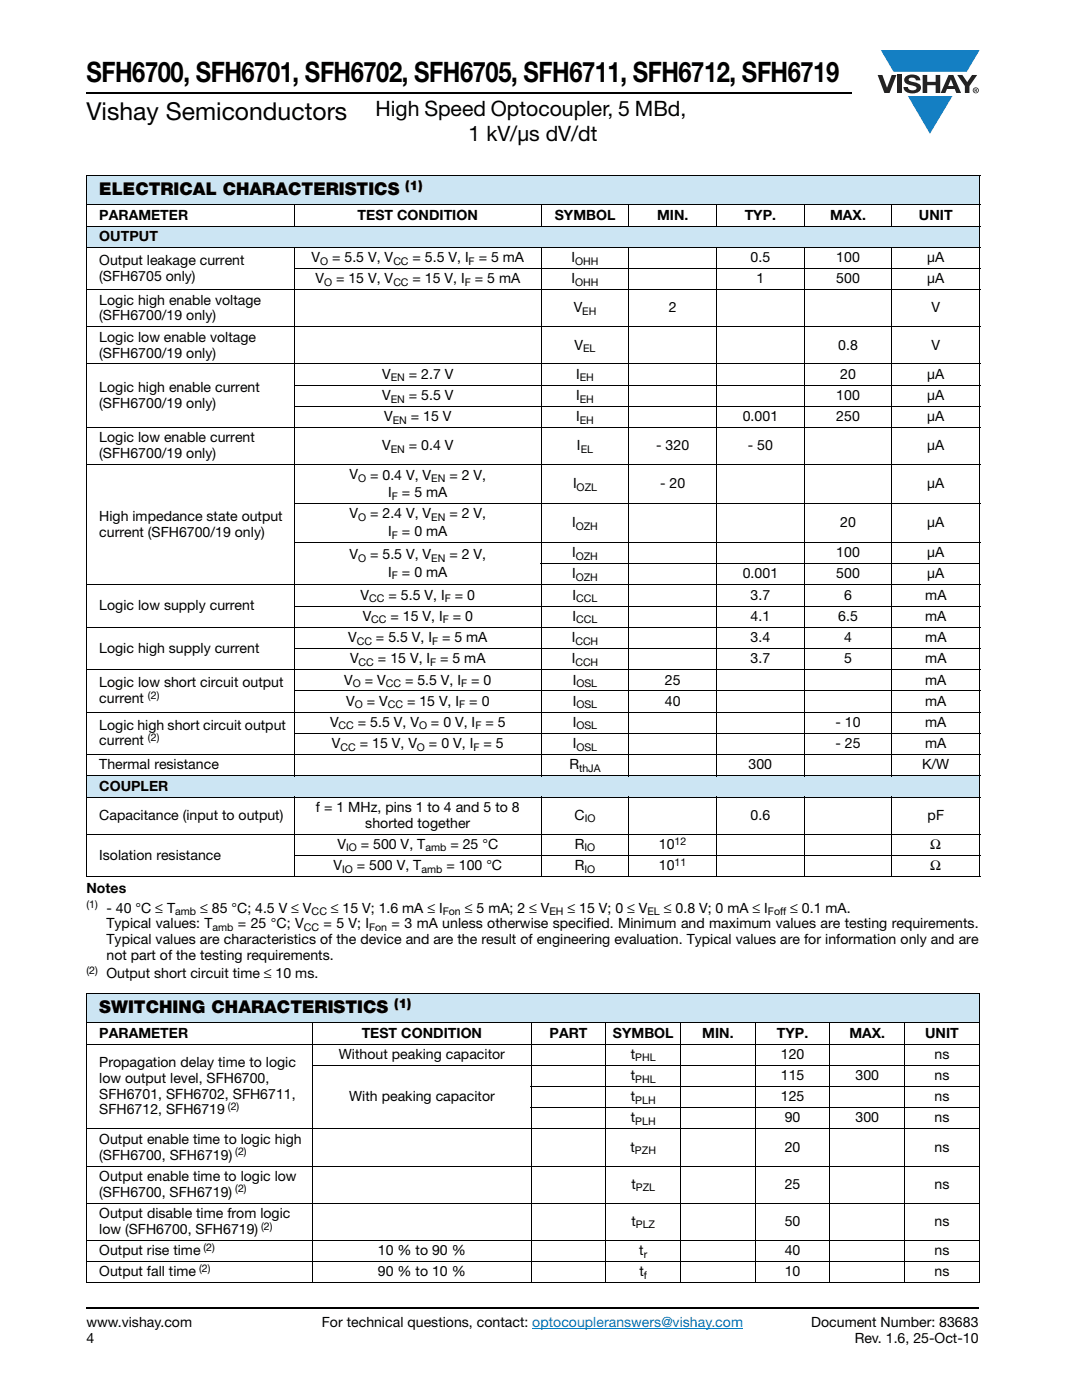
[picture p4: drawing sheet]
<svg xmlns="http://www.w3.org/2000/svg" width="216mm" height="279mm" viewBox="0 0 216 279" stroke-linecap="round" stroke-linejoin="round" font-family="sans-serif">
<defs><g id="words">
<text font-size="5.6" x="17.3" y="16.4">SFH6700, SFH6701, SFH6702, SFH6705, SFH6711, SFH6712, SFH6719</text>
<text font-size="4.9" x="17.3" y="24">Vishay Semiconductors</text>
<g font-size="4.2">
<text x="74.9" y="23.1">High Speed Optocoupler, 5 MBd,</text>
<text x="93.5" y="28.1">1 kV/μs dV/dt</text>
</g>
<g font-size="3.5">
<text x="19.8" y="38.9">ELECTRICAL CHARACTERISTICS</text>
<text x="19.8" y="202.2">SWITCHING CHARACTERISTICS</text>
</g>
<g font-size="2.8">
<text x="19.8" y="43.8">PARAMETER</text>
<text x="71.4" y="43.8">TEST CONDITION</text>
<text x="110.7" y="43.8">SYMBOL</text>
<text x="131.1" y="43.8">MIN.</text>
<text x="148.6" y="43.8">TYP.</text>
<text x="165.7" y="43.8">MAX.</text>
<text x="183.4" y="43.8">UNIT</text>
<text x="19.8" y="48.1">OUTPUT</text>
<text x="19.8" y="52.8">Output leakage current</text>
<text x="62.2" y="52.3">V</text>
<text x="66.3" y="52.3">= 5.5 V, V</text>
<text x="82.3" y="52.3">= 5.5 V, I</text>
<text x="95.5" y="52.3">= 5 mA</text>
<text x="114" y="52.3">I</text>
<text x="149.8" y="52.3">0.5</text>
<text x="166.9" y="52.3">100</text>
<text x="185" y="52.3">μA</text>
<text x="19.8" y="56">(SFH6705 only)</text>
<text x="62.9" y="56.5">V</text>
<text x="67.1" y="56.5">= 15 V, V</text>
<text x="82.3" y="56.5">= 15 V, I</text>
<text x="94.7" y="56.5">= 5 mA</text>
<text x="114" y="56.5">I</text>
<text x="150.9" y="56.5">1</text>
<text x="166.9" y="56.5">500</text>
<text x="185" y="56.5">μA</text>
<text x="19.8" y="60.8">Logic high enable voltage</text>
<text x="19.8" y="63.9">(SFH6700/19 only)</text>
<text x="114.5" y="62.4">V</text>
<text x="133.5" y="62.4">2</text>
<text x="185.9" y="62.4">V</text>
<text x="19.8" y="68.2">Logic low enable voltage</text>
<text x="19.8" y="71.4">(SFH6700/19 only)</text>
<text x="114.6" y="69.8">V</text>
<text x="167.3" y="69.8">0.8</text>
<text x="185.9" y="69.8">V</text>
<text x="76.3" y="75.6">V</text>
<text x="81.6" y="75.6">= 2.7 V</text>
<text x="115" y="75.6">I</text>
<text x="167.7" y="75.6">20</text>
<text x="185" y="75.6">μA</text>
<text x="19.8" y="78.2">Logic high enable current</text>
<text x="19.8" y="81.4">(SFH6700/19 only)</text>
<text x="76.3" y="79.8">V</text>
<text x="81.6" y="79.8">= 5.5 V</text>
<text x="115" y="79.8">I</text>
<text x="166.9" y="79.8">100</text>
<text x="185" y="79.8">μA</text>
<text x="19.8" y="88.3">Logic low enable current</text>
<text x="76.3" y="89.9">V</text>
<text x="76.6" y="84.1">V</text>
<text x="81.6" y="89.9">= 0.4 V</text>
<text x="82" y="84.1">= 15 V</text>
<text x="115" y="84.1">I</text>
<text x="115.1" y="89.9">I</text>
<text x="130.9" y="89.9">- 320</text>
<text x="148.2" y="84.1">0.001</text>
<text x="149.2" y="89.9">- 50</text>
<text x="166.9" y="84.1">250</text>
<text x="185" y="89.9">μA</text>
<text x="185" y="84.1">μA</text>
<text x="19.8" y="91.5">(SFH6700/19 only)</text>
<text x="69.7" y="95.7">V</text>
<text x="73.9" y="95.7">= 0.4 V, V</text>
<text x="89.7" y="95.7">= 2 V,</text>
<text x="77.5" y="99.2">I</text>
<text x="80.2" y="99.2">= 5 mA</text>
<text x="114.3" y="97.5">I</text>
<text x="131.7" y="97.5">- 20</text>
<text x="185" y="97.5">μA</text>
<text x="19.8" y="104">High impedance state output</text>
<text x="19.8" y="107.1">current (SFH6700/19 only)</text>
<text x="69.7" y="103.4">V</text>
<text x="73.9" y="103.4">= 2.4 V, V</text>
<text x="77.5" y="107">I</text>
<text x="80.2" y="107">= 0 mA</text>
<text x="89.7" y="103.4">= 2 V,</text>
<text x="114.2" y="105.2">I</text>
<text x="167.7" y="105.2">20</text>
<text x="185" y="105.2">μA</text>
<text x="69.7" y="111.6">V</text>
<text x="73.9" y="111.6">= 5.5 V, V</text>
<text x="89.7" y="111.6">= 2 V,</text>
<text x="114.2" y="111.2">I</text>
<text x="166.9" y="111.2">100</text>
<text x="185" y="111.2">μA</text>
<text x="72" y="119.7">V</text>
<text x="77.5" y="115.1">I</text>
<text x="77.5" y="119.7">= 5.5 V, I</text>
<text x="80.2" y="115.1">= 0 mA</text>
<text x="90.7" y="119.7">= 0</text>
<text x="114.2" y="115.4">I</text>
<text x="114.3" y="119.7">I</text>
<text x="148.2" y="115.4">0.001</text>
<text x="149.8" y="119.7">3.7</text>
<text x="166.9" y="115.4">500</text>
<text x="168.5" y="119.7">6</text>
<text x="184.6" y="119.7">mA</text>
<text x="185" y="115.4">μA</text>
<text x="19.8" y="121.8">Logic low supply current</text>
<text x="72.4" y="123.9">V</text>
<text x="77.9" y="123.9">= 15 V, I</text>
<text x="90.3" y="123.9">= 0</text>
<text x="114.3" y="123.9">I</text>
<text x="149.8" y="123.9">4.1</text>
<text x="167.3" y="123.9">6.5</text>
<text x="184.6" y="123.9">mA</text>
<text x="19.8" y="130.3">Logic high supply current</text>
<text x="69.5" y="128.1">V</text>
<text x="75" y="128.1">= 5.5 V, I</text>
<text x="88.2" y="128.1">= 5 mA</text>
<text x="114.1" y="128.1">I</text>
<text x="149.8" y="128.1">3.4</text>
<text x="168.5" y="128.1">4</text>
<text x="184.6" y="128.1">mA</text>
<text x="19.8" y="137.1">Logic low short circuit output</text>
<text x="68.7" y="136.6">V</text>
<text x="69.8" y="132.4">V</text>
<text x="72.8" y="136.6">= V</text>
<text x="75.4" y="132.4">= 15 V, I</text>
<text x="80.8" y="136.6">= 5.5 V, I</text>
<text x="87.8" y="132.4">= 5 mA</text>
<text x="94" y="136.6">= 0</text>
<text x="114.1" y="132.4">I</text>
<text x="114.3" y="136.6">I</text>
<text x="132.7" y="136.6">25</text>
<text x="149.8" y="132.4">3.7</text>
<text x="168.5" y="132.4">5</text>
<text x="184.6" y="136.6">mA</text>
<text x="184.6" y="132.4">mA</text>
<text x="19.8" y="140.3">current</text>
<text x="69.1" y="140.8">V</text>
<text x="73.2" y="140.8">= V</text>
<text x="81.2" y="140.8">= 15 V, I</text>
<text x="93.6" y="140.8">= 0</text>
<text x="114.3" y="140.8">I</text>
<text x="132.7" y="140.8">40</text>
<text x="184.6" y="140.8">mA</text>
<text x="19.8" y="145.6">Logic high short circuit output</text>
<text x="19.8" y="148.8">current</text>
<text x="65.8" y="145.1">V</text>
<text x="66.2" y="149.3">V</text>
<text x="71.4" y="145.1">= 5.5 V, V</text>
<text x="71.8" y="149.3">= 15 V, V</text>
<text x="85.6" y="149.3">= 0 V, I</text>
<text x="86" y="145.1">= 0 V, I</text>
<text x="96.5" y="149.3">= 5</text>
<text x="96.9" y="145.1">= 5</text>
<text x="114.3" y="149.3">I</text>
<text x="114.3" y="145.1">I</text>
<text x="166.7" y="145.1">- 10</text>
<text x="166.7" y="149.3">- 25</text>
<text x="184.6" y="145.1">mA</text>
<text x="184.6" y="149.3">mA</text>
<text x="19.8" y="153.5">Thermal resistance</text>
<text x="113.6" y="153.5">R</text>
<text x="149.4" y="153.5">300</text>
<text x="184" y="153.5">K/W</text>
<text x="19.8" y="157.8">COUPLER</text>
<text x="19.8" y="163.6">Capacitance (input to output)</text>
<text x="63" y="162">f = 1 MHz, pins 1 to 4 and 5 to 8</text>
<text x="72.9" y="165.2">shorted together</text>
<text x="114.6" y="163.6">C</text>
<text x="149.8" y="163.6">0.6</text>
<text x="185.1" y="163.6">pF</text>
<text x="19.8" y="171.5">Isolation resistance</text>
<text x="66.5" y="173.7">V</text>
<text x="67.3" y="169.4">V</text>
<text x="71.2" y="173.7">= 500 V, T</text>
<text x="72" y="169.4">= 500 V, T</text>
<text x="89.1" y="173.7">= 100 °C</text>
<text x="89.9" y="169.4">= 25 °C</text>
<text x="114.7" y="169.4">R</text>
<text x="114.7" y="173.7">R</text>
<text x="131.5" y="169.4">10</text>
<text x="131.5" y="173.7">10</text>
<text x="185.6" y="169.4">Ω</text>
<text x="185.6" y="173.7">Ω</text>
<text x="17.3" y="178.2">Notes</text>
<text x="21.3" y="182.1">- 40 °C ≤ T</text>
<text x="21.3" y="185.3">Typical values: T</text>
<text x="39.9" y="182.1">≤ 85 °C; 4.5 V ≤ V</text>
<text x="47.5" y="185.3">= 25 °C; V</text>
<text x="64.5" y="185.3">= 5 V; I</text>
<text x="66" y="182.1">≤ 15 V; 1.6 mA ≤ I</text>
<text x="78.1" y="185.3">= 3 mA unless otherwise specified. Minimum and maximum values are testing requirements.</text>
<text x="92.8" y="182.1">≤ 5 mA; 2 ≤ V</text>
<text x="113.2" y="182.1">≤ 15 V; 0 ≤ V</text>
<text x="132.5" y="182.1">≤ 0.8 V; 0 mA ≤ I</text>
<text x="157.7" y="182.1">≤ 0.1 mA.</text>
<text x="21.3" y="188.5">Typical values are characteristics of the device and are the result of engineering evaluation. Typical values are for information only and are</text>
<text x="21.3" y="191.6">not part of the testing requirements.</text>
<text x="21.3" y="195.2">Output short circuit time ≤ 10 ms.</text>
<text x="19.8" y="207.1">PARAMETER</text>
<text x="72.2" y="207.1">TEST CONDITION</text>
<text x="109.7" y="207.1">PART</text>
<text x="122.3" y="207.1">SYMBOL</text>
<text x="140.1" y="207.1">MIN.</text>
<text x="155" y="207.1">TYP.</text>
<text x="169.5" y="207.1">MAX.</text>
<text x="184.6" y="207.1">UNIT</text>
<text x="19.8" y="212.9">Propagation delay time to logic</text>
<text x="67.6" y="211.3">Without peaking capacitor</text>
<text x="125.9" y="215.5">t</text>
<text x="125.9" y="211.3">t</text>
<text x="155.8" y="211.3">120</text>
<text x="155.8" y="215.5">115</text>
<text x="170.7" y="215.5">300</text>
<text x="186.5" y="211.3">ns</text>
<text x="186.5" y="215.5">ns</text>
<text x="19.8" y="216.1">low output level, SFH6700,</text>
<text x="19.8" y="219.2">SFH6701, SFH6702, SFH6711,</text>
<text x="69.7" y="219.8">With peaking capacitor</text>
<text x="125.9" y="219.8">t</text>
<text x="155.8" y="219.8">125</text>
<text x="186.5" y="219.8">ns</text>
<text x="19.8" y="222.4">SFH6712, SFH6719</text>
<text x="125.9" y="224">t</text>
<text x="156.6" y="224">90</text>
<text x="170.7" y="224">300</text>
<text x="186.5" y="224">ns</text>
<text x="19.8" y="231.4">(SFH6700, SFH6719)</text>
<text x="19.8" y="228.2">Output enable time to logic high</text>
<text x="125.8" y="229.8">t</text>
<text x="156.6" y="229.8">20</text>
<text x="186.5" y="229.8">ns</text>
<text x="19.8" y="235.6">Output enable time to logic low</text>
<text x="19.8" y="238.8">(SFH6700, SFH6719)</text>
<text x="126" y="237.2">t</text>
<text x="156.6" y="237.2">25</text>
<text x="186.5" y="237.2">ns</text>
<text x="19.8" y="243.1">Output disable time from logic</text>
<text x="126" y="244.6">t</text>
<text x="156.6" y="244.6">50</text>
<text x="186.5" y="244.6">ns</text>
<text x="19.8" y="246.2">low (SFH6700, SFH6719)</text>
<text x="19.8" y="250.5">Output rise time</text>
<text x="75.4" y="250.5">10 % to 90 %</text>
<text x="127.5" y="250.5">t</text>
<text x="156.6" y="250.5">40</text>
<text x="186.5" y="250.5">ns</text>
<text x="19.8" y="254.7">Output fall time</text>
<text x="75.4" y="254.7">90 % to 10 %</text>
<text x="127.6" y="254.7">t</text>
<text x="156.6" y="254.7">10</text>
<text x="186.5" y="254.7">ns</text>
<text x="17.3" y="264.9">www.vishay.com</text>
<text x="17.3" y="268.1">4</text>
<text x="64.2" y="264.9">For technical questions, contact: optocoupleranswers@vishay.com</text>
<text x="161.9" y="264.9">Document Number: 83683</text>
<text x="170.5" y="268.1">Rev. 1.6, 25-Oct-10</text>
</g>
<g font-size="2.6">
<text x="80.9" y="37.9">(1)</text>
<text x="78.7" y="201.1">(1)</text>
</g>
<g font-size="2.1">
<text x="63.9" y="52.8">O</text>
<text x="78.5" y="52.8">CC</text>
<text x="93.5" y="52.8">F</text>
<text x="114.8" y="52.8">OHH</text>
<text x="64.7" y="57">O</text>
<text x="78.5" y="57">CC</text>
<text x="92.7" y="57">F</text>
<text x="114.8" y="57">OHH</text>
<text x="116.2" y="62.9">EH</text>
<text x="116.4" y="70.3">EL</text>
<text x="78" y="76.1">EN</text>
<text x="115.7" y="76.1">EH</text>
<text x="78" y="80.3">EN</text>
<text x="115.7" y="80.3">EH</text>
<text x="78.4" y="84.6">EN</text>
<text x="115.7" y="84.6">EH</text>
<text x="78" y="90.4">EN</text>
<text x="115.9" y="90.4">EL</text>
<text x="71.5" y="96.2">O</text>
<text x="78.2" y="99.7">F</text>
<text x="86.1" y="96.2">EN</text>
<text x="115.1" y="98">OZL</text>
<text x="71.5" y="103.9">O</text>
<text x="78.2" y="107.5">F</text>
<text x="86.1" y="103.9">EN</text>
<text x="114.9" y="105.7">OZH</text>
<text x="71.5" y="112.1">O</text>
<text x="86.1" y="112.1">EN</text>
<text x="114.9" y="111.7">OZH</text>
<text x="78.2" y="115.6">F</text>
<text x="114.9" y="116">OZH</text>
<text x="73.7" y="120.2">CC</text>
<text x="74.1" y="124.4">CC</text>
<text x="88.3" y="124.4">F</text>
<text x="88.7" y="120.2">F</text>
<text x="115" y="120.2">CCL</text>
<text x="115" y="124.4">CCL</text>
<text x="71.2" y="128.7">CC</text>
<text x="86.2" y="128.7">F</text>
<text x="114.8" y="128.7">CCH</text>
<text x="70.4" y="137.1">O</text>
<text x="71.6" y="132.9">CC</text>
<text x="77" y="137.1">CC</text>
<text x="85.8" y="132.9">F</text>
<text x="92" y="137.1">F</text>
<text x="114.8" y="132.9">CCH</text>
<text x="115" y="137.1">OSL</text>
<text x="29.5" y="139.5">(2)</text>
<text x="70.8" y="141.4">O</text>
<text x="77.4" y="141.4">CC</text>
<text x="91.6" y="141.4">F</text>
<text x="115" y="141.4">OSL</text>
<text x="29.5" y="147.9">(2)</text>
<text x="67.6" y="145.6">CC</text>
<text x="68" y="149.8">CC</text>
<text x="83.2" y="149.8">O</text>
<text x="83.6" y="145.6">O</text>
<text x="94.5" y="149.8">F</text>
<text x="94.8" y="145.6">F</text>
<text x="115" y="145.6">OSL</text>
<text x="115" y="149.8">OSL</text>
<text x="115.5" y="154.1">thJA</text>
<text x="116.7" y="164.1">IO</text>
<text x="69" y="169.9">IO</text>
<text x="84.9" y="169.9">amb</text>
<text x="116.6" y="169.9">IO</text>
<text x="134.6" y="168.6">12</text>
<text x="134.6" y="172.8">11</text>
<text x="68.3" y="174.2">IO</text>
<text x="84.1" y="174.2">amb</text>
<text x="116.6" y="174.2">IO</text>
<text x="17.3" y="181.3">(1)</text>
<text x="34.9" y="182.6">amb</text>
<text x="42.4" y="185.8">amb</text>
<text x="60.6" y="185.8">CC</text>
<text x="62.2" y="182.6">CC</text>
<text x="73.6" y="185.8">Fon</text>
<text x="88.3" y="182.6">Fon</text>
<text x="109.6" y="182.6">EH</text>
<text x="129.2" y="182.6">EL</text>
<text x="153.2" y="182.6">Foff</text>
<text x="17.3" y="194.3">(2)</text>
<text x="126.8" y="211.8">PHL</text>
<text x="45.5" y="221.6">(2)</text>
<text x="126.8" y="216">PHL</text>
<text x="126.8" y="220.3">PLH</text>
<text x="126.8" y="224.5">PLH</text>
<text x="46.9" y="230.6">(2)</text>
<text x="126.7" y="230.3">PZH</text>
<text x="46.9" y="238">(2)</text>
<text x="126.9" y="237.7">PZL</text>
<text x="52.1" y="245.4">(2)</text>
<text x="126.9" y="245.2">PLZ</text>
<text x="40.6" y="249.6">(2)</text>
<text x="128.4" y="251">r</text>
<text x="39.7" y="253.9">(2)</text>
<text x="128.5" y="255.2">f</text>
</g>
</g></defs>
<g fill="#147fc3">
<path d="M175.8 10h19.7l-2.6 4.3h-1.1h-13.5z"/>
<path d="M181.2 19.2h8.8l-4.4 7.5z"/>
</g>
<g fill="#231f20">
<path d="M175.1 15h1l.9 2.5 .9-2.5h1l-1.4 3.6h-1z"/>
<path d="M179 15h.9v3.6h-.9z"/>
<path d="M180.8 15.3a2.1 2.1 0 0 1 2.7 .3l.1 .4h-.8a.79 .79 0 0 0-.7-.5 .79 .79 0 0 0-.8 .4l.2 .3 1 .2a1.08 1.08 0 0 1 1.3 1 1.08 1.08 0 0 1-1.1 1.2 1.73 1.73 0 0 1-2.4-1.2h.9a.96 .96 0 0 0 .8 .6 .96 .96 0 0 0 .9-.4 1.31 1.31 0 0 0-1.2-.6 1.03 1.03 0 0 1-1.1-.6 1.03 1.03 0 0 1 .2-1.1z"/>
<path d="M184.1 15h.9v1.3h1.7v-1.3h.9v3.6h-.9v-1.6h-1.7v1.6h-.9z"/>
<path d="M191 15h1l1 1.4 1-1.4h1l-1.6 2.2v1.4h-.9v-1.4z"/>
<path d="M189.7 15.9l.6 1.3h-1.1zM189.3 15l-1.6 3.6h.9l.4-.8h1.5l.3 .8h1l-1.6-3.6z"/>
<path d="M194.2 18a.5 .5 0 0 1 1 0 .5 .5 0 0 1-1 0zM194.1 18a.6 .6 0 0 0 1.2 0 .6 .6 0 0 0-1.2 0z"/>
<path d="M194.6 17.8h.2v.2h-.2zM194.5 17.7v.7h.1v-.3l.4 .3-.2-.3 .2-.2-.1-.2z"/>
</g>
<path d="M106.2 265.1h42.1" fill="none" stroke="#007ec4" stroke-width=".2"/>
<path d="M17.3 18.6h152.7M17.3 261h178" fill="none" stroke="#000" stroke-width=".36"/>
<g fill="#cce5f3">
<path d="M17.3 45.1h178.2v4.3h-178.2z"/>
<path d="M17.3 154.8h178.2v4.3h-178.2z"/>
<path d="M17.3 198.2h178.1v5.9h-178.1z"/>
</g>
<g fill="#fff">
<path d="M17.3 204.1h45.1v4.3h-45.1z"/>
<path d="M62.4 204.1h43.6v4.3h-43.6z"/>
<path d="M106 204.1h14.9v4.3h-14.9z"/>
<path d="M120.9 204.1h14.9v4.3h-14.9z"/>
<path d="M135.8 204.1h14.9v4.3h-14.9z"/>
<path d="M150.7 204.1h14.9v4.3h-14.9z"/>
<path d="M165.6 204.1h14.9v4.3h-14.9z"/>
<path d="M180.5 204.1h14.9v4.3h-14.9z"/>
</g>
<path d="M17.3 35h178.2v5.9h-178.2z" fill="#cce5f3"/>
<g fill="#fff">
<path d="M17.3 40.9h41.5v4.2h-41.5z"/>
<path d="M58.8 40.9h49.2v4.2h-49.2z"/>
<path d="M108 40.9h17.5v4.2h-17.5z"/>
<path d="M125.5 40.9h17.5v4.2h-17.5z"/>
<path d="M143 40.9h17.5v4.2h-17.5z"/>
<path d="M160.5 40.9h17.5v4.2h-17.5z"/>
<path d="M178 40.9h17.5v4.2h-17.5z"/>
</g>
<g fill="none" stroke="#000" stroke-width=".2">
<path d="M17.2 35h178.4M17.3 35.1v139.8M195.5 35.1v139.8M17.2 40.9h178.4M17.2 45.1h178.4M17.2 49.4h178.4M17.2 57.8h178.4M58.7 53.6h136.9M58.8 40.8v4.4M58.8 49.3v105.6M108 40.8v4.4M108 49.3v105.6"/>
<path d="M125.5 40.8v4.4M125.5 49.3v105.6M143 40.8v4.4M143 49.3v105.6M160.5 40.8v4.4M160.5 49.3v105.6M178 40.8v4.4M178 49.3v105.6M17.2 65.2h178.4M17.2 72.6h178.4M58.7 76.9h136.9M17.2 85.3h178.4"/>
<path d="M17.2 92.8h178.4M58.7 81.1h136.9M17.2 116.7h178.4M58.7 100.5h136.9M58.7 108.3h136.9M107.9 112.5h87.7M17.2 125.2h178.4M17.2 133.7h178.4M58.7 121h136.9M58.7 129.4h136.9M58.7 137.9h136.9M17.2 142.1h178.4"/>
<path d="M17.2 150.6h178.4M17.2 154.8h178.4M17.2 159.1h178.4M58.7 146.4h136.9M58.8 159v16M108 159v16M125.5 159v16M143 159v16M160.5 159v16M178 159v16M17.2 166.5h178.4M17.2 174.9h178.4"/>
<path d="M58.7 170.7h136.9M17.2 198.2h178.3M17.3 198.3v57.6M195.4 198.3v57.6M17.2 204.1h178.3M17.2 208.4h178.3M62.3 212.6h133.2M62.4 204v52.1M105.9 216.8h89.6M106 204v52.1M120.9 204v52.1M135.8 204v52.1"/>
<path d="M150.7 204v52.1M165.6 204v52.1M180.5 204v52.1M17.2 225.3h178.3M17.2 232.7h178.3M105.9 221.1h89.6M17.2 240.1h178.3M17.2 247.5h178.3M17.2 251.8h178.3M17.2 256h178.3"/>
</g>
<use href="#words"/>
</svg>
